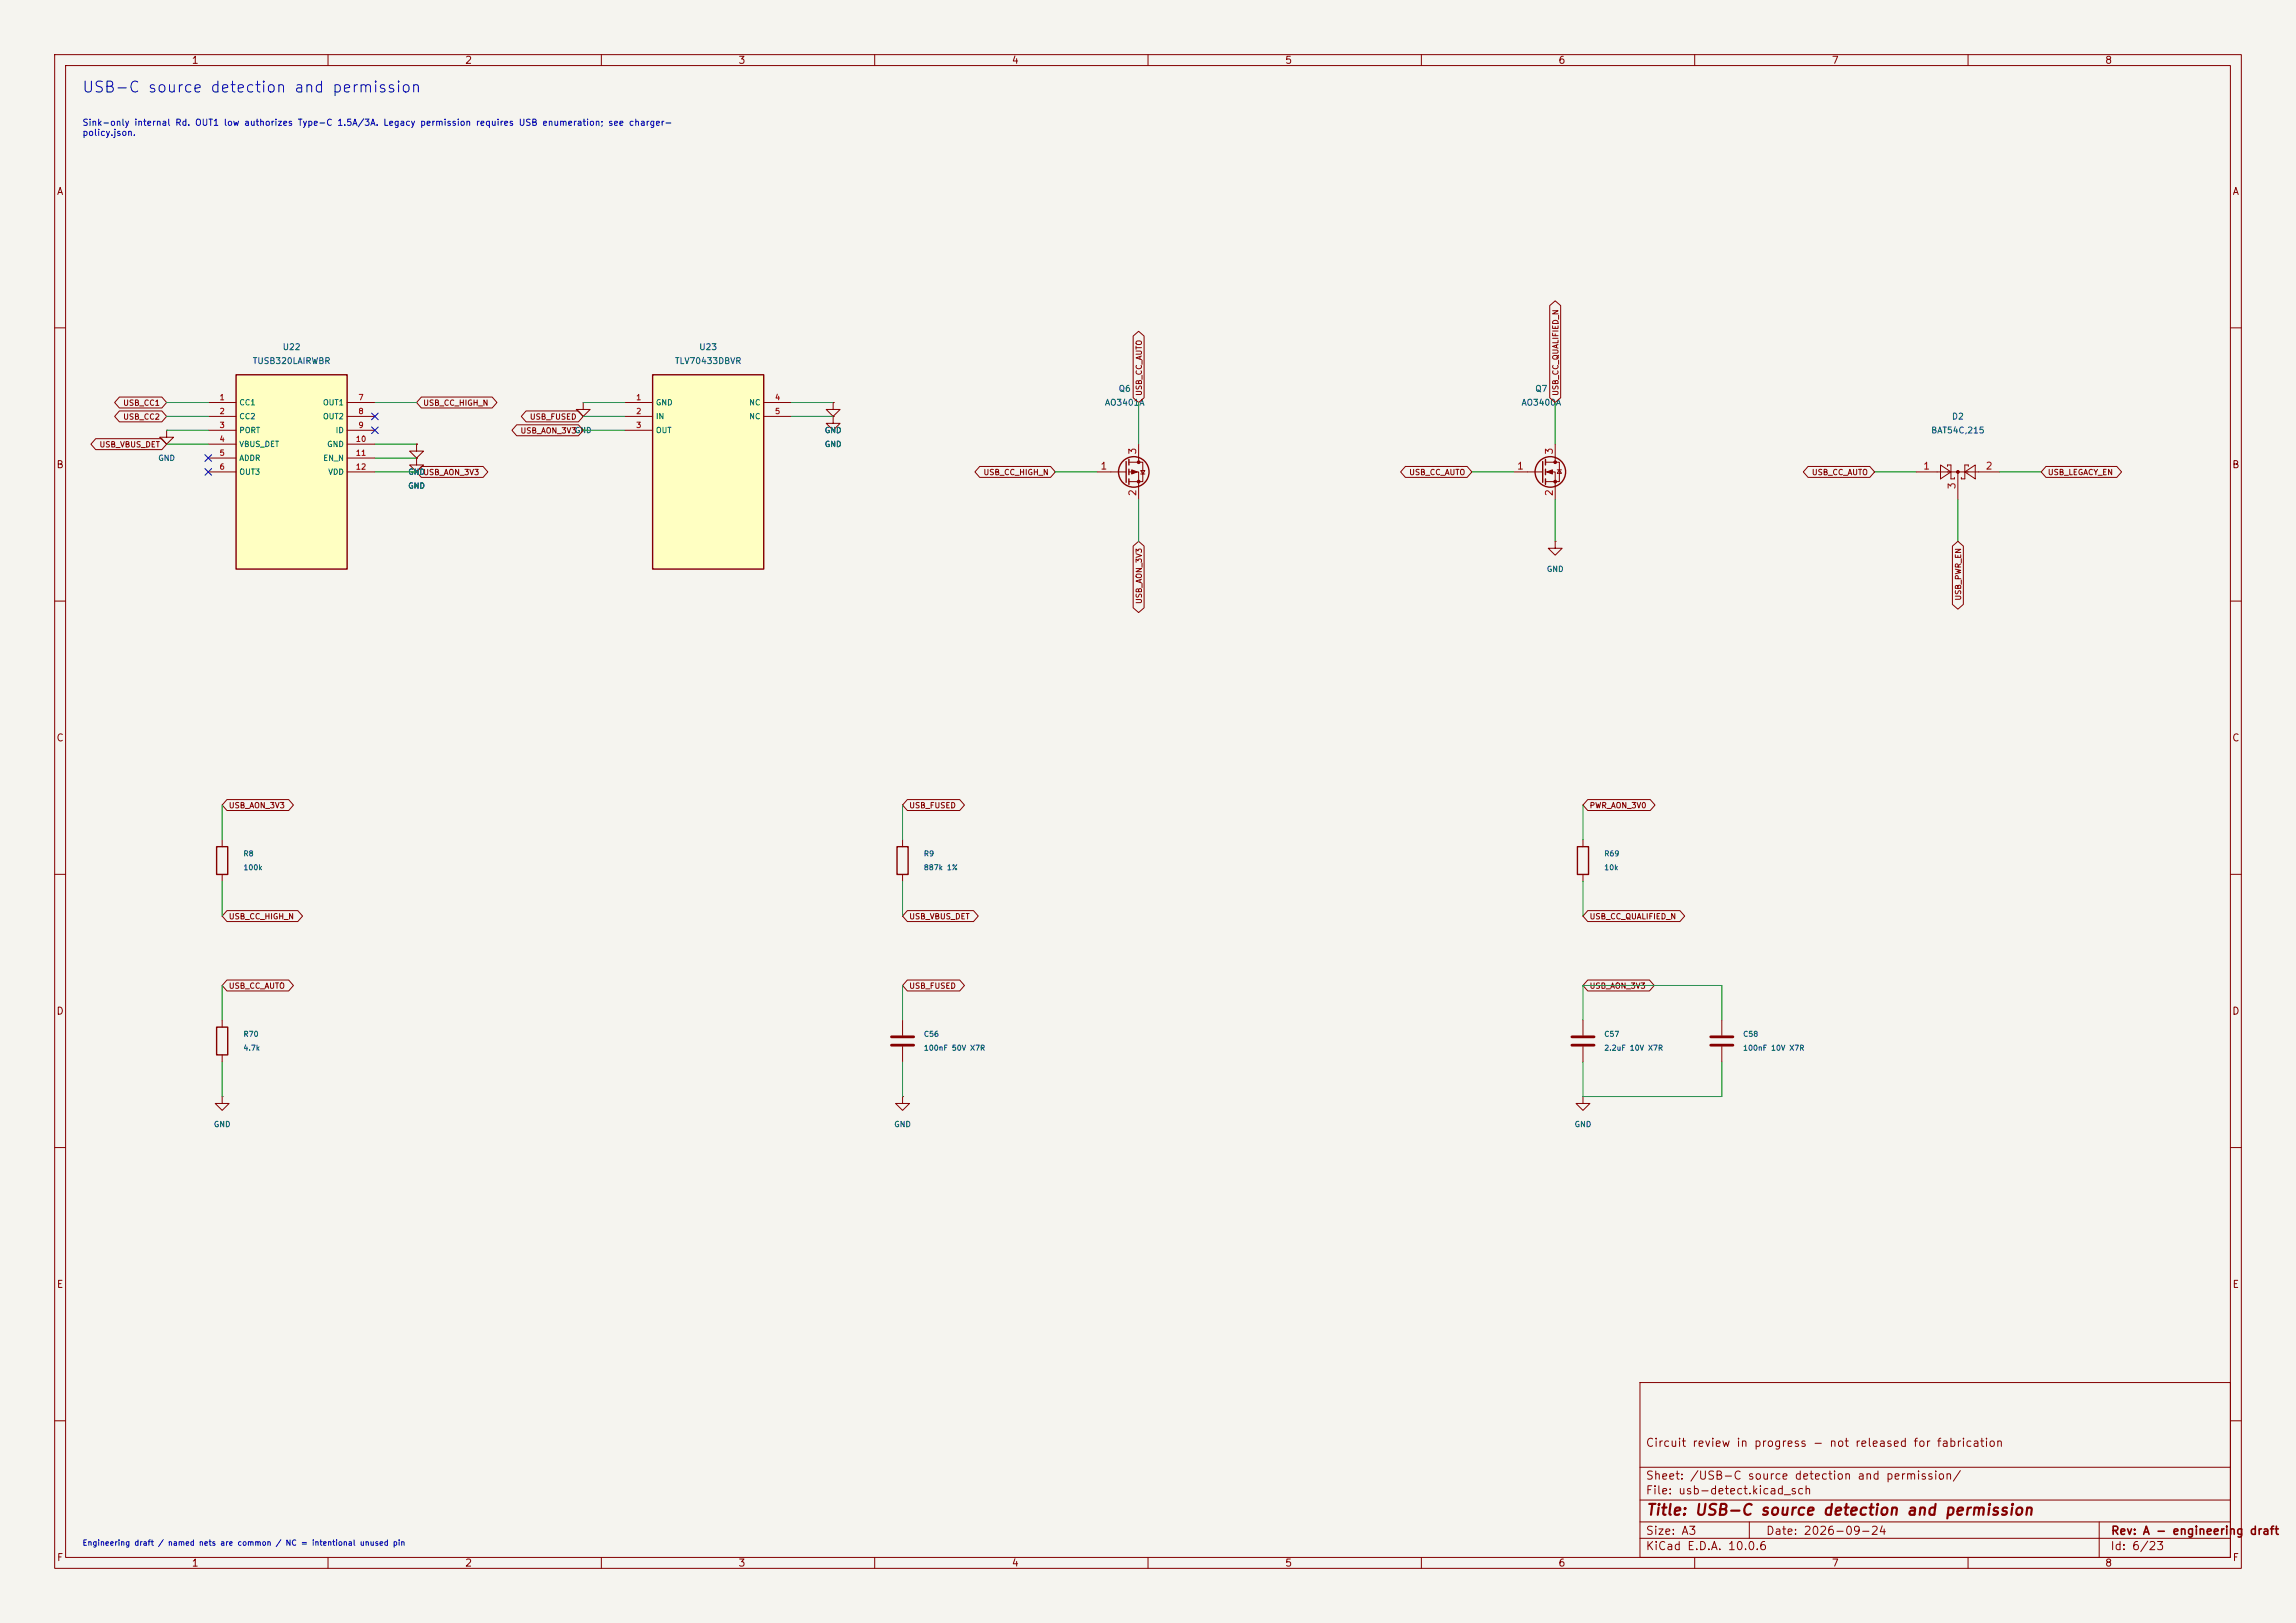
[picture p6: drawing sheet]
<svg xmlns="http://www.w3.org/2000/svg" width="420mm" height="297mm" viewBox="0 0 420 297" stroke-linecap="round" stroke-linejoin="round" font-family="sans-serif">
<defs><g id="words">
<text font-size="2" fill="#0000c2" x="14.9" y="17.4">USB-C source detection and permission</text>
<text font-size="2" fill="#840000" x="301" y="277.8">Title: USB-C source detection and permission</text>
<g font-size="1.5" fill="#840000">
<text x="300.9" y="265.1">Circuit review in progress - not released for fabrication</text>
<text x="300.9" y="273.8">File: usb-detect.kicad_sch</text>
<text x="300.9" y="271.1">Sheet: /USB-C source detection and permission/</text>
<text x="300.9" y="281.2">Size: A3</text>
<text x="322.9" y="281.2">Date: 2026-09-24</text>
<text x="386" y="281.2">Rev: A - engineering draft</text>
<text x="300.9" y="284">KiCad E.D.A. 10.0.6</text>
<text x="385.9" y="284">Id: 6/23</text>
</g>
<g font-size="1.3" fill="#840000">
<text x="35" y="12">1</text>
<text x="85" y="12">2</text>
<text x="135" y="12">3</text>
<text x="185" y="12">4</text>
<text x="235" y="12">5</text>
<text x="285" y="12">6</text>
<text x="335" y="12">7</text>
<text x="385" y="12">8</text>
<text x="10.3" y="36">A</text>
<text x="408.3" y="36">A</text>
<text x="10.2" y="86">B</text>
<text x="408.2" y="86">B</text>
<text x="10.2" y="136">C</text>
<text x="408.2" y="136">C</text>
<text x="10.2" y="186">D</text>
<text x="408.2" y="186">D</text>
<text x="10.3" y="236">E</text>
<text x="408.3" y="236">E</text>
<text x="10.3" y="286">F</text>
<text x="35" y="287">1</text>
<text x="85" y="287">2</text>
<text x="135" y="287">3</text>
<text x="185" y="287">4</text>
<text x="235" y="287">5</text>
<text x="285" y="287">6</text>
<text x="335" y="287">7</text>
<text x="385" y="287">8</text>
<text x="408.3" y="286">F</text>
</g>
<g font-size="1.3" fill="#a90000">
<text x="208.1" y="83.3" transform="rotate(-90 208.1 83.3)">3</text>
<text x="284.3" y="83.3" transform="rotate(-90 284.3 83.3)">3</text>
<text x="201.2" y="86.2">1</text>
<text x="277.4" y="86.2">1</text>
<text x="351.7" y="86.2">1</text>
<text x="358" y="89.6" transform="rotate(-90 358 89.6)">3</text>
<text x="363.1" y="86.2">2</text>
<text x="208.1" y="90.9" transform="rotate(-90 208.1 90.9)">2</text>
<text x="284.3" y="90.9" transform="rotate(-90 284.3 90.9)">2</text>
</g>
<g font-size="1.2" fill="#0000c2">
<text x="15" y="23.3">Sink-only internal Rd. OUT1 low authorizes Type-C 1.5A/3A. Legacy permission requires USB enumeration; see charger-</text>
<text x="15" y="25.1">policy.json.</text>
</g>
<g font-size="1.1" fill="#006464">
<text x="51.6" y="64.3">U22</text>
<text x="127.8" y="64.3">U23</text>
<text x="46.1" y="66.9">TUSB320LAIRWBR</text>
<text x="123.4" y="66.9">TLV70433DBVR</text>
<text x="204.5" y="72">Q6</text>
<text x="280.7" y="72">Q7</text>
<text x="202" y="74.5">AO3401A</text>
<text x="278.2" y="74.5">AO3400A</text>
<text x="357" y="77">D2</text>
<text x="353.2" y="79.6">BAT54C,215</text>
</g>
<g font-size="1" fill="#840000">
<text x="22.4" y="77">USB_CC2</text>
<text x="22.4" y="74.5">USB_CC1</text>
<text x="77.3" y="74.5">USB_CC_HIGH_N</text>
<text x="96.8" y="77">USB_FUSED</text>
<text x="209.1" y="72.5" transform="rotate(-90 209.1 72.5)">USB_CC_AUTO</text>
<text x="285.3" y="72.5" transform="rotate(-90 285.3 72.5)">USB_CC_QUALIFIED_N</text>
<text x="18.1" y="82.1">USB_VBUS_DET</text>
<text x="95.1" y="79.6">USB_AON_3V3</text>
<text x="77.3" y="87.2">USB_AON_3V3</text>
<text x="179.8" y="87.2">USB_CC_HIGH_N</text>
<text x="257.7" y="87.2">USB_CC_AUTO</text>
<text x="331.3" y="87.2">USB_CC_AUTO</text>
<text x="374.5" y="87.2">USB_LEGACY_EN</text>
<text x="209.1" y="110.6" transform="rotate(-90 209.1 110.6)">USB_AON_3V3</text>
<text x="359" y="110" transform="rotate(-90 359 110)">USB_PWR_EN</text>
<text x="41.8" y="148.1">USB_AON_3V3</text>
<text x="166.2" y="148.1">USB_FUSED</text>
<text x="290.7" y="148.1">PWR_AON_3V0</text>
<text x="41.8" y="168.5">USB_CC_HIGH_N</text>
<text x="166.2" y="168.5">USB_VBUS_DET</text>
<text x="290.7" y="168.5">USB_CC_QUALIFIED_N</text>
<text x="41.8" y="181.2">USB_CC_AUTO</text>
<text x="166.2" y="181.2">USB_FUSED</text>
<text x="290.7" y="181.2">USB_AON_3V3</text>
</g>
<g font-size="1" fill="#a90000">
<text x="40.1" y="73.5">1</text>
<text x="40.1" y="76">2</text>
<text x="65.5" y="73.5">7</text>
<text x="65.5" y="76">8</text>
<text x="116.3" y="73.5">1</text>
<text x="116.3" y="76">2</text>
<text x="141.7" y="73.5">4</text>
<text x="141.7" y="76">5</text>
<text x="40.1" y="78.6">3</text>
<text x="40.1" y="81.1">4</text>
<text x="40.1" y="83.6">5</text>
<text x="65" y="81.1">10</text>
<text x="65" y="83.6">11</text>
<text x="65.5" y="78.6">9</text>
<text x="116.3" y="78.6">3</text>
<text x="40.1" y="86.2">6</text>
<text x="65" y="86.2">12</text>
</g>
<g font-size="1" fill="#006464">
<text x="43.7" y="74.4">CC1</text>
<text x="43.7" y="77">CC2</text>
<text x="59" y="74.4">OUT1</text>
<text x="59" y="77">OUT2</text>
<text x="119.9" y="74.4">GND</text>
<text x="119.9" y="77">IN</text>
<text x="137" y="74.4">NC</text>
<text x="137" y="77">NC</text>
<text x="43.7" y="79.5">PORT</text>
<text x="43.7" y="82">VBUS_DET</text>
<text x="59.8" y="82">GND</text>
<text x="61.3" y="79.5">ID</text>
<text x="105.1" y="79.5">GND</text>
<text x="119.9" y="79.5">OUT</text>
<text x="150.8" y="82">GND</text>
<text x="150.8" y="79.5">GND</text>
<text x="28.9" y="84.6">GND</text>
<text x="43.7" y="84.6">ADDR</text>
<text x="43.7" y="87.1">OUT3</text>
<text x="59" y="84.6">EN_N</text>
<text x="59.9" y="87.1">VDD</text>
<text x="74.6" y="89.7">GND</text>
<text x="74.6" y="87.1">GND</text>
<text x="282.9" y="104.9">GND</text>
<text x="44.4" y="156.9">R8</text>
<text x="44.4" y="159.5">100k</text>
<text x="168.9" y="156.9">R9</text>
<text x="168.9" y="159.5">887k 1%</text>
<text x="293.4" y="156.9">R69</text>
<text x="293.4" y="159.5">10k</text>
<text x="44.4" y="189.9">R70</text>
<text x="168.9" y="189.9">C56</text>
<text x="293.4" y="189.9">C57</text>
<text x="318.8" y="189.9">C58</text>
<text x="44.4" y="192.5">4.7k</text>
<text x="168.9" y="192.5">100nF 50V X7R</text>
<text x="293.4" y="192.5">2.2uF 10V X7R</text>
<text x="318.8" y="192.5">100nF 10V X7R</text>
<text x="39" y="206.5">GND</text>
<text x="163.5" y="206.5">GND</text>
<text x="287.9" y="206.5">GND</text>
</g>
<text font-size="1" fill="#0000c2" x="15" y="283.1">Engineering draft / named nets are common / NC = intentional unused pin</text>
</g></defs>
<path d="M0 0h420v297h-420z" fill="#f5f4ef" stroke="#f5f4ef" stroke-width=".18"/>
<g fill="none" stroke="#840000" stroke-width=".18">
<path d="M10 10h400v277h-400zM12 12h396v273h-396zM60 10v2M110 10v2M160 10v2M210 10v2M260 10v2M310 10v2M360 10v2M10 60h2M408 60h2M200.7 86.4h5.3"/>
<path d="M206.5 84.6h2.5v3.5h-2.5M206.5 86.4h1.8v5M208.3 81.3v3.3M208.7 86.1h.7l-.4 .6zM208.7 86.7h.7M276.9 86.4h5.3M282.7 84.6h2.5v3.5h-2.5M282.7 86.4h1.8v5M284.5 99.1v1.2h1.2l-1.2 1.3-1.3-1.3h1.3M284.5 99.1h.1M284.5 81.3v3.3M284.9 86h.7"/>
<path d="M285.2 86l.4 .6h-.7zM350.5 86.4h15.3M355 85.1l1.9 1.3-1.9 1.2zM356.2 85.3v-.2h.7v2.5h.6v-.2M358.1 86.4v5M359.4 86.4l1.9-1.3v2.5zM360 85.3v-.2h-.6v2.5h-.6v-.2M10 110h2M408 110h2M10 160h2M165.1 153.7v1.2M408 160h2"/>
<path d="M165.1 160v1.3M40.6 186.7v1.3M40.6 193v1.3M165.1 186.7v2.8M165.1 191.5v2.8M289.6 186.7v2.8M289.6 191.5v2.8M10 210h2M40.6 200.7v1.2h1.3l-1.3 1.3-1.2-1.3h1.2M40.6 200.7h.1M165.1 200.7v1.2h1.3l-1.3 1.3-1.3-1.3h1.3M165.1 200.7h.1"/>
<path d="M408 210h2M300 253h108v32h-108zM10 260h2M300 278.5h108M300 274.5h108M300 268.5h108M320 278.5v3M384 278.5v6.5M408 260h2M60 285v2M110 285v2M160 285v2"/>
<path d="M210 285v2M260 285v2M300 281.5h108M310 285v2M360 285v2"/>
</g>
<path d="M163.1 189.7h4M163.1 191.3h4M287.5 189.7h4.1M287.5 191.3h4.1" fill="none" stroke="#840000" stroke-width=".51"/>
<g fill="none" stroke="#840000" stroke-width=".25">
<path d="M206 84.5v3.8M206.5 84.1v1M206.5 85.9v1M206.5 87.6v1M282.2 84.5v3.8M282.7 84.1v1M282.7 85.9v1M282.7 87.6v1M164.1 154.9h2v5.1h-2zM39.6 188h2.1v5h-2.1z"/>
<circle cx="207.4" cy="86.4" r="2.79"/>
<circle cx="283.6" cy="86.4" r="2.79"/>
</g>
<g fill="#840000" stroke="#840000" stroke-width=".18">
<path d="M283 86.4l1-.4v.7z"/>
<path d="M207 86l1 .4-1 .3z"/>
<circle cx="284.5" cy="84.6" r=".25"/>
<circle cx="284.5" cy="88.1" r=".25"/>
<circle cx="358.1" cy="86.4" r=".25"/>
<circle cx="208.3" cy="84.6" r=".25"/>
<circle cx="208.3" cy="88.1" r=".25"/>
</g>
<path d="M43.2 68.6h20.3v35.5h-20.3z" fill="#ffffc2"/>
<path d="M43.2 68.6h20.3v35.5h-20.3zM39.6 154.9h2.1v5.1h-2.1zM288.5 154.9h2.1v5.1h-2.1z" fill="none" stroke="#840000" stroke-width=".25"/>
<g fill="none" stroke="#840000" stroke-width=".18">
<path d="M30.5 78.7v1.3h1.2l-1.2 1.3-1.3-1.3h1.3M30.5 78.7h.1M38.1 73.7h5.1M38.1 76.2h5.1M38.1 78.7h5.1M63.5 73.7h5.1M63.5 76.2h5.1M63.5 78.7h5.1M106.7 73.7v1.2h1.2l-1.2 1.3-1.3-1.3h1.3M106.7 73.7h.1M152.4 76.2v1.3h1.3l-1.3 1.2-1.3-1.2h1.3M152.4 76.2h.1"/>
<path d="M152.4 73.7v1.2h1.3l-1.3 1.3-1.3-1.3h1.3M152.4 73.7h.1M38.1 81.3h5.1M38.1 83.8h5.1M38.1 86.4h5.1M63.5 81.3h5.1M63.5 83.8h5.1M63.5 86.4h5.1M76.2 83.8v1.3h1.3l-1.3 1.3-1.3-1.3h1.3M76.2 83.8h.1M76.2 81.3v1.3h1.3l-1.3 1.2-1.3-1.2h1.3M76.2 81.3h.1"/>
<path d="M40.6 153.7v1.2M289.6 153.7v1.2M40.6 160v1.3M289.6 160v1.3M315 186.7v2.8M315 191.5v2.8M289.6 200.7v1.2h1.2l-1.2 1.3-1.3-1.3h1.3M289.6 200.7h.1"/>
</g>
<path d="M312.9 189.7h4.1M312.9 191.3h4.1" fill="none" stroke="#840000" stroke-width=".51"/>
<path d="M119.4 68.6h20.3v35.5h-20.3z" fill="#ffffc2"/>
<path d="M119.4 68.6h20.3v35.5h-20.3z" fill="none" stroke="#840000" stroke-width=".25"/>
<g fill="none" stroke="#840000" stroke-width=".18">
<path d="M283.5 55.9l1-.8 1 .8v16.9l-1 .9-1-.9zM21.8 75.2h7.8l.9 1-.9 1h-7.8l-.8-1zM21.8 72.7h7.8l.9 1-.9 1h-7.8l-.8-1zM77.1 72.7h12.9l.9 1-.9 1h-12.9l-.9-1zM94.5 77.7h11.3l.9 1-.9 1h-11.3l-.9-1zM96.2 75.2h9.6l.9 1-.9 1h-9.6l-.8-1zM114.3 73.7h5.1M114.3 76.2h5.1M114.3 78.7h5.1M139.7 73.7h5.1M139.7 76.2h5.1M152.4 73.7h.1"/>
<path d="M152.4 76.2h.1M207.3 61.5l1-.9 1 .9v11.3l-1 .9-1-.9zM17.5 80.3h12.1l.9 1-.9 1h-12.1l-.9-1zM76.2 81.3h.1M76.2 83.8h.1M77.1 85.4h11.3l.8 1-.8 1h-11.3l-.9-1zM179.2 85.4h13l.8 1-.8 1h-13l-.9-1zM207.3 99.9l1-.8 1 .8v11.3l-1 .9-1-.9zM257.1 85.4h11.3l.8 1-.8 1h-11.3l-.9-1zM330.7 85.4h11.3l.9 1-.9 1h-11.3l-.8-1zM357.1 99.9l1-.8 1 .8v10.7l-1 .9-1-.9zM374.3 85.4h12.9l.9 1-.9 1h-12.9l-.9-1z"/>
<path d="M41.5 146.3h11.3l.9 1-.9 1h-11.3l-.9-1zM166 146.3h9.5l.9 1-.9 1h-9.5l-.9-1zM290.4 146.3h11.5l.8 1-.8 1h-11.5l-.8-1zM41.5 179.3h11.3l.9 1-.9 1h-11.3l-.9-1zM41.5 166.6h13l.8 1-.8 1h-13l-.9-1zM166 179.3h9.5l.9 1-.9 1h-9.5l-.9-1zM166 166.6h12.1l.8 1-.8 1h-12.1l-.9-1zM290.4 166.6h16.9l.9 1-.9 1h-16.9l-.8-1zM290.4 179.3h11.3l.9 1-.9 1h-11.3l-.8-1z"/>
</g>
<g fill="none" stroke="#009600" stroke-width=".18">
<path d="M30.5 78.7h7.6M30.5 76.2h7.6M30.5 73.7h7.6M68.6 73.7h7.6M106.7 78.7h7.6M106.7 76.2h7.6M106.7 73.7h7.6M144.8 76.2h7.6M144.8 73.7h7.6M208.3 73.7v7.6M284.5 73.7v7.6M30.5 81.3h7.6"/>
<path d="M68.6 86.4h7.6M68.6 83.8h7.6M68.6 81.3h7.6M193 86.4h7.7M208.3 91.4v7.7M269.2 86.4h7.7M284.5 91.4v7.7M342.9 86.4h7.6M358.1 91.4v7.7M365.8 86.4h7.6M40.6 147.3v6.4M165.1 147.3v6.4"/>
<path d="M289.6 147.3v6.4M40.6 161.3v6.3M165.1 161.3v6.3M289.6 161.3v6.3M40.6 180.3v6.4M40.6 194.3v6.4M165.1 180.3v6.4M165.1 194.3v6.4M289.6 186.7v-6.4h25.4v6.4M289.6 194.3v6.4h25.4v-6.4"/>
</g>
<path d="M68 75.6l1.2 1.2M68 78.1l1.2 1.2M69.2 75.6l-1.2 1.2M69.2 78.1l-1.2 1.2M37.5 83.2l1.2 1.2M37.5 85.8l1.2 1.2M38.7 83.2l-1.2 1.2M38.7 85.8l-1.2 1.2" fill="none" stroke="#000084" stroke-width=".18"/>
<use href="#words"/>
</svg>
